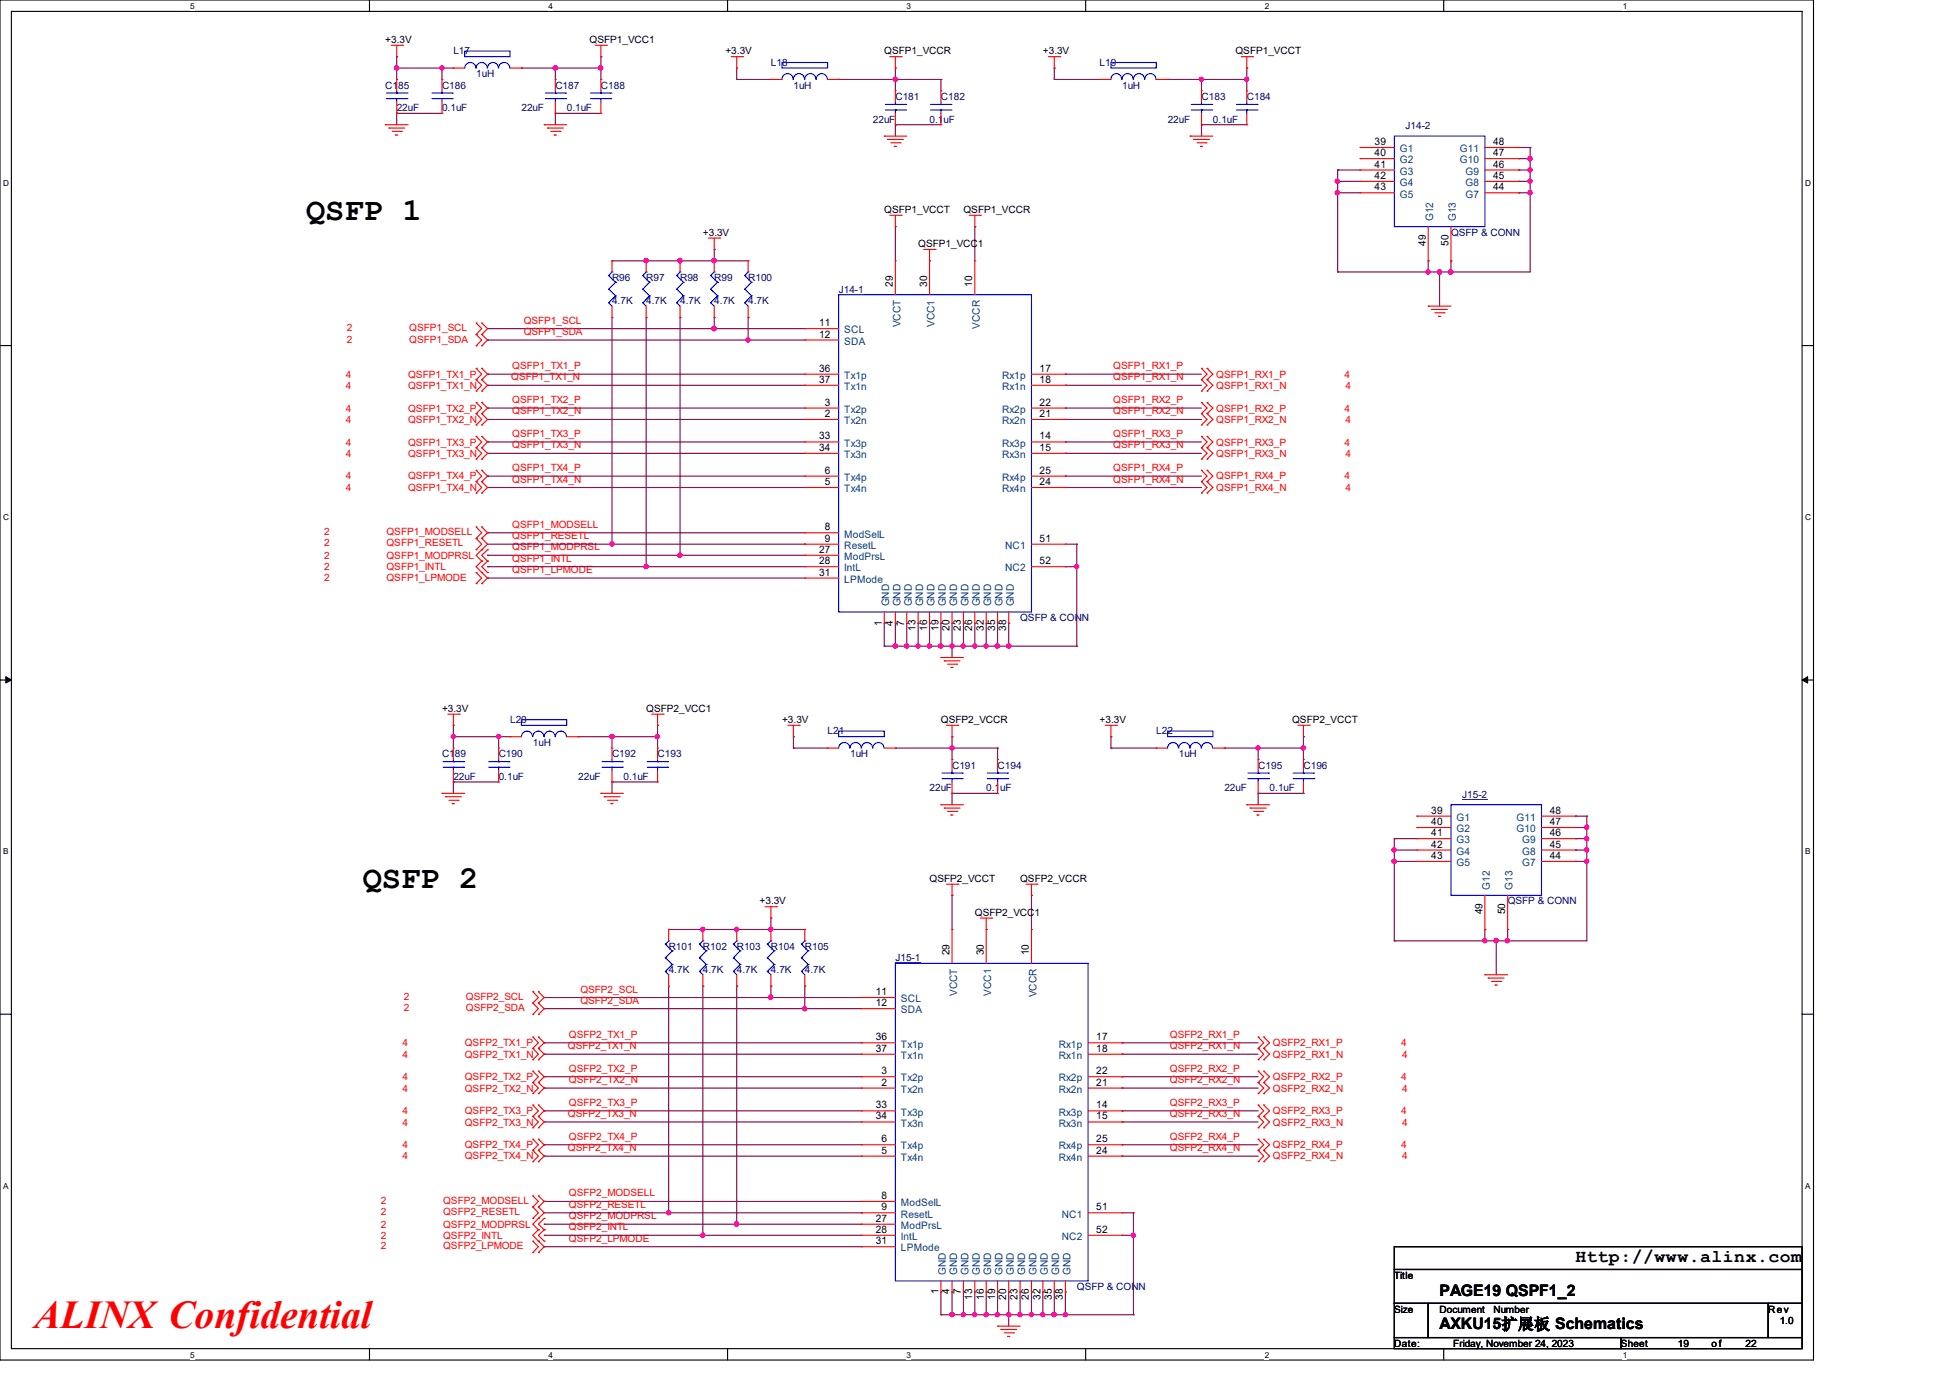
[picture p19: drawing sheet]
<svg xmlns="http://www.w3.org/2000/svg" width="297mm" height="210mm" viewBox="0 0 297 210" stroke-linecap="round" stroke-linejoin="round" font-family="sans-serif">
<defs><g id="words">
<text font-size="6" fill="#f00" x="5.2" y="202.3">ALINX Confidential</text>
<g font-size="4.9">
<text x="46.6" y="33.5">QSFP 1</text>
<text x="55.3" y="135.4">QSFP 2</text>
</g>
<text font-size="2.8" x="240.1" y="192.3">Http://www.alinx.com</text>
<g font-size="2.4">
<text x="219.4" y="197.4">PAGE19 QSPF1_2</text>
<text x="219.4" y="202.6">AXKU15扩展板 Schematics</text>
</g>
<g font-size="1.6">
<text x="209.5" y="22.1">39</text>
<text x="209.5" y="23.8">40</text>
<text x="227.5" y="23.8">47</text>
<text x="227.5" y="22.1">48</text>
<text x="209.5" y="27.3">42</text>
<text x="209.5" y="25.5">41</text>
<text x="209.5" y="29">43</text>
<text x="227.5" y="27.3">45</text>
<text x="227.5" y="25.5">46</text>
<text x="227.5" y="29">44</text>
<text x="217.3" y="37.5" transform="rotate(-90 217.3 37.5)">49</text>
<text x="220.7" y="37.5" transform="rotate(-90 220.7 37.5)">50</text>
<text x="136.1" y="43.7" transform="rotate(-90 136.1 43.7)">29</text>
<text x="141.3" y="43.7" transform="rotate(-90 141.3 43.7)">30</text>
<text x="148.2" y="43.7" transform="rotate(-90 148.2 43.7)">10</text>
<text x="124.8" y="51.4">12</text>
<text x="124.8" y="49.7">11</text>
<text x="124.8" y="56.6">36</text>
<text x="124.8" y="58.3">37</text>
<text x="158.4" y="56.6">17</text>
<text x="158.4" y="58.3">18</text>
<text x="125.7" y="61.8">3</text>
<text x="125.7" y="63.5">2</text>
<text x="158.4" y="61.8">22</text>
<text x="158.4" y="63.5">21</text>
<text x="124.8" y="67">33</text>
<text x="124.8" y="68.7">34</text>
<text x="158.4" y="67">14</text>
<text x="158.4" y="68.7">15</text>
<text x="125.7" y="72.2">6</text>
<text x="125.7" y="73.9">5</text>
<text x="158.4" y="73.9">24</text>
<text x="158.4" y="72.2">25</text>
<text x="125.7" y="80.8">8</text>
<text x="125.7" y="82.6">9</text>
<text x="158.4" y="82.6">51</text>
<text x="124.8" y="84.2">27</text>
<text x="124.8" y="86">28</text>
<text x="124.8" y="87.7">31</text>
<text x="158.4" y="86">52</text>
<text x="134.4" y="95.3" transform="rotate(-90 134.4 95.3)">1</text>
<text x="136.1" y="95.3" transform="rotate(-90 136.1 95.3)">4</text>
<text x="137.8" y="95.3" transform="rotate(-90 137.8 95.3)">7</text>
<text x="139.5" y="96.2" transform="rotate(-90 139.5 96.2)">13</text>
<text x="141.3" y="96.2" transform="rotate(-90 141.3 96.2)">16</text>
<text x="143" y="96.2" transform="rotate(-90 143 96.2)">19</text>
<text x="144.7" y="96.2" transform="rotate(-90 144.7 96.2)">20</text>
<text x="146.4" y="96.2" transform="rotate(-90 146.4 96.2)">23</text>
<text x="148.2" y="96.2" transform="rotate(-90 148.2 96.2)">26</text>
<text x="149.9" y="96.2" transform="rotate(-90 149.9 96.2)">32</text>
<text x="151.6" y="96.2" transform="rotate(-90 151.6 96.2)">35</text>
<text x="153.3" y="96.2" transform="rotate(-90 153.3 96.2)">38</text>
<text x="218.1" y="124">39</text>
<text x="218.1" y="125.7">40</text>
<text x="236.1" y="125.7">47</text>
<text x="236.1" y="124">48</text>
<text x="218.1" y="129.2">42</text>
<text x="218.1" y="127.4">41</text>
<text x="218.1" y="130.9">43</text>
<text x="236.1" y="129.2">45</text>
<text x="236.1" y="127.4">46</text>
<text x="236.1" y="130.9">44</text>
<text x="225.9" y="139.4" transform="rotate(-90 225.9 139.4)">49</text>
<text x="229.4" y="139.4" transform="rotate(-90 229.4 139.4)">50</text>
<text x="144.7" y="145.6" transform="rotate(-90 144.7 145.6)">29</text>
<text x="149.9" y="145.6" transform="rotate(-90 149.9 145.6)">30</text>
<text x="156.8" y="145.6" transform="rotate(-90 156.8 145.6)">10</text>
<text x="133.4" y="153.3">12</text>
<text x="133.4" y="151.6">11</text>
<text x="133.4" y="158.5">36</text>
<text x="133.4" y="160.3">37</text>
<text x="167.1" y="158.5">17</text>
<text x="167.1" y="160.3">18</text>
<text x="134.3" y="163.7">3</text>
<text x="134.3" y="165.4">2</text>
<text x="167.1" y="163.7">22</text>
<text x="167.1" y="165.4">21</text>
<text x="133.4" y="168.9">33</text>
<text x="133.4" y="170.6">34</text>
<text x="167.1" y="168.9">14</text>
<text x="167.1" y="170.6">15</text>
<text x="134.3" y="174.1">6</text>
<text x="134.3" y="175.8">5</text>
<text x="167.1" y="175.8">24</text>
<text x="167.1" y="174.1">25</text>
<text x="134.3" y="182.7">8</text>
<text x="134.3" y="184.4">9</text>
<text x="167.1" y="184.4">51</text>
<text x="133.4" y="186.2">27</text>
<text x="133.4" y="187.9">28</text>
<text x="133.4" y="189.6">31</text>
<text x="167.1" y="187.9">52</text>
<text x="143" y="197.3" transform="rotate(-90 143 197.3)">1</text>
<text x="144.7" y="197.3" transform="rotate(-90 144.7 197.3)">4</text>
<text x="146.4" y="197.3" transform="rotate(-90 146.4 197.3)">7</text>
<text x="148.2" y="198.1" transform="rotate(-90 148.2 198.1)">13</text>
<text x="149.9" y="198.1" transform="rotate(-90 149.9 198.1)">16</text>
<text x="151.6" y="198.1" transform="rotate(-90 151.6 198.1)">19</text>
<text x="153.3" y="198.1" transform="rotate(-90 153.3 198.1)">20</text>
<text x="155.1" y="198.1" transform="rotate(-90 155.1 198.1)">23</text>
<text x="156.8" y="198.1" transform="rotate(-90 156.8 198.1)">26</text>
<text x="158.5" y="198.1" transform="rotate(-90 158.5 198.1)">32</text>
<text x="160.3" y="198.1" transform="rotate(-90 160.3 198.1)">35</text>
<text x="162" y="198.1" transform="rotate(-90 162 198.1)">38</text>
</g>
<g font-size="1.6" fill="#004080">
<text x="213.3" y="23.2">G1</text>
<text x="222.4" y="23.2">G11</text>
<text x="213.3" y="28.4">G4</text>
<text x="213.3" y="24.9">G2</text>
<text x="213.3" y="26.6">G3</text>
<text x="222.4" y="24.9">G10</text>
<text x="223.3" y="28.4">G8</text>
<text x="223.3" y="26.6">G9</text>
<text x="213.3" y="30.1">G5</text>
<text x="218.4" y="33.7" transform="rotate(-90 218.4 33.7)">G12</text>
<text x="221.9" y="33.7" transform="rotate(-90 221.9 33.7)">G13</text>
<text x="223.3" y="30.1">G7</text>
<text x="128.7" y="52.5">SDA</text>
<text x="128.7" y="50.8">SCL</text>
<text x="137.2" y="49.9" transform="rotate(-90 137.2 49.9)">VCCT</text>
<text x="142.4" y="49.8" transform="rotate(-90 142.4 49.8)">VCC1</text>
<text x="149.3" y="50.1" transform="rotate(-90 149.3 50.1)">VCCR</text>
<text x="128.7" y="57.7">Tx1p</text>
<text x="128.7" y="59.4">Tx1n</text>
<text x="152.7" y="57.7">Rx1p</text>
<text x="152.7" y="59.4">Rx1n</text>
<text x="128.7" y="62.9">Tx2p</text>
<text x="128.7" y="64.6">Tx2n</text>
<text x="152.7" y="62.9">Rx2p</text>
<text x="152.7" y="64.6">Rx2n</text>
<text x="128.7" y="68.1">Tx3p</text>
<text x="128.7" y="69.8">Tx3n</text>
<text x="152.7" y="68.1">Rx3p</text>
<text x="152.7" y="69.8">Rx3n</text>
<text x="128.7" y="73.3">Tx4p</text>
<text x="128.7" y="75">Tx4n</text>
<text x="152.7" y="75">Rx4n</text>
<text x="152.7" y="73.3">Rx4p</text>
<text x="128.7" y="81.9">ModSelL</text>
<text x="128.7" y="83.7">ResetL</text>
<text x="153.2" y="83.7">NC1</text>
<text x="128.7" y="85.3">ModPrsL</text>
<text x="128.7" y="87.1">IntL</text>
<text x="128.7" y="88.8">LPMode</text>
<text x="153.2" y="87.1">NC2</text>
<text x="135.5" y="92.4" transform="rotate(-90 135.5 92.4)">GND</text>
<text x="137.2" y="92.4" transform="rotate(-90 137.2 92.4)">GND</text>
<text x="138.9" y="92.4" transform="rotate(-90 138.9 92.4)">GND</text>
<text x="140.7" y="92.4" transform="rotate(-90 140.7 92.4)">GND</text>
<text x="142.4" y="92.4" transform="rotate(-90 142.4 92.4)">GND</text>
<text x="144.1" y="92.4" transform="rotate(-90 144.1 92.4)">GND</text>
<text x="145.8" y="92.4" transform="rotate(-90 145.8 92.4)">GND</text>
<text x="147.6" y="92.4" transform="rotate(-90 147.6 92.4)">GND</text>
<text x="149.3" y="92.4" transform="rotate(-90 149.3 92.4)">GND</text>
<text x="151" y="92.4" transform="rotate(-90 151 92.4)">GND</text>
<text x="152.8" y="92.4" transform="rotate(-90 152.8 92.4)">GND</text>
<text x="154.5" y="92.4" transform="rotate(-90 154.5 92.4)">GND</text>
<text x="222" y="125.1">G1</text>
<text x="231.1" y="125.1">G11</text>
<text x="222" y="130.3">G4</text>
<text x="222" y="126.8">G2</text>
<text x="222" y="128.5">G3</text>
<text x="222" y="132">G5</text>
<text x="231.1" y="126.8">G10</text>
<text x="232" y="130.3">G8</text>
<text x="232" y="128.5">G9</text>
<text x="232" y="132">G7</text>
<text x="227" y="135.6" transform="rotate(-90 227 135.6)">G12</text>
<text x="230.5" y="135.6" transform="rotate(-90 230.5 135.6)">G13</text>
<text x="137.3" y="154.4">SDA</text>
<text x="137.3" y="152.7">SCL</text>
<text x="145.8" y="151.8" transform="rotate(-90 145.8 151.8)">VCCT</text>
<text x="151" y="151.7" transform="rotate(-90 151 151.7)">VCC1</text>
<text x="157.9" y="152" transform="rotate(-90 157.9 152)">VCCR</text>
<text x="137.3" y="159.6">Tx1p</text>
<text x="137.3" y="161.4">Tx1n</text>
<text x="161.3" y="159.6">Rx1p</text>
<text x="161.3" y="161.4">Rx1n</text>
<text x="137.3" y="164.8">Tx2p</text>
<text x="137.3" y="166.5">Tx2n</text>
<text x="161.3" y="164.8">Rx2p</text>
<text x="161.3" y="166.5">Rx2n</text>
<text x="137.3" y="170">Tx3p</text>
<text x="137.3" y="171.7">Tx3n</text>
<text x="161.3" y="170">Rx3p</text>
<text x="161.3" y="171.7">Rx3n</text>
<text x="137.3" y="175.2">Tx4p</text>
<text x="137.3" y="176.9">Tx4n</text>
<text x="161.3" y="176.9">Rx4n</text>
<text x="161.3" y="175.2">Rx4p</text>
<text x="137.3" y="183.8">ModSelL</text>
<text x="137.3" y="185.5">ResetL</text>
<text x="161.8" y="185.5">NC1</text>
<text x="137.3" y="187.3">ModPrsL</text>
<text x="137.3" y="189">IntL</text>
<text x="137.3" y="190.7">LPMode</text>
<text x="161.8" y="189">NC2</text>
<text x="144.1" y="194.4" transform="rotate(-90 144.1 194.4)">GND</text>
<text x="145.8" y="194.4" transform="rotate(-90 145.8 194.4)">GND</text>
<text x="147.6" y="194.4" transform="rotate(-90 147.6 194.4)">GND</text>
<text x="149.3" y="194.4" transform="rotate(-90 149.3 194.4)">GND</text>
<text x="151" y="194.4" transform="rotate(-90 151 194.4)">GND</text>
<text x="152.8" y="194.4" transform="rotate(-90 152.8 194.4)">GND</text>
<text x="154.5" y="194.4" transform="rotate(-90 154.5 194.4)">GND</text>
<text x="156.2" y="194.4" transform="rotate(-90 156.2 194.4)">GND</text>
<text x="157.9" y="194.4" transform="rotate(-90 157.9 194.4)">GND</text>
<text x="159.7" y="194.4" transform="rotate(-90 159.7 194.4)">GND</text>
<text x="161.4" y="194.4" transform="rotate(-90 161.4 194.4)">GND</text>
<text x="163.1" y="194.4" transform="rotate(-90 163.1 194.4)">GND</text>
</g>
<g font-size="1.5">
<text x="58.7" y="6.6">+3.3V</text>
<text x="89.8" y="6.6">QSFP1_VCC1</text>
<text x="110.5" y="8.3">+3.3V</text>
<text x="134.8" y="8.3">QSFP1_VCCR</text>
<text x="158.9" y="8.3">+3.3V</text>
<text x="188.3" y="8.3">QSFP1_VCCT</text>
<text x="107.1" y="35.9">+3.3V</text>
<text x="134.8" y="32.5">QSFP1_VCCT</text>
<text x="146.8" y="32.5">QSFP1_VCCR</text>
<text x="139.9" y="37.7">QSFP1_VCC1</text>
<text x="67.4" y="108.5">+3.3V</text>
<text x="98.5" y="108.5">QSFP2_VCC1</text>
<text x="119.2" y="110.2">+3.3V</text>
<text x="143.4" y="110.2">QSFP2_VCCR</text>
<text x="167.6" y="110.2">+3.3V</text>
<text x="196.9" y="110.2">QSFP2_VCCT</text>
<text x="115.7" y="137.8">+3.3V</text>
<text x="141.7" y="134.4">QSFP2_VCCT</text>
<text x="155.5" y="134.4">QSFP2_VCCR</text>
<text x="148.6" y="139.6">QSFP2_VCC1</text>
<text x="212.5" y="194.9">Title</text>
<text x="212.5" y="200">Size</text>
<text x="219.4" y="200">Document</text>
<text x="227.6" y="200">Number</text>
<text x="269.4" y="200">Rev</text>
<text x="271.2" y="201.8">1.0</text>
<text x="212.5" y="205.2">Date:</text>
<text x="221.5" y="205.2">Friday, November 24, 2023</text>
<text x="247" y="205.2">Sheet</text>
<text x="255.7" y="205.2">19</text>
<text x="260.8" y="205.2">of</text>
<text x="266" y="205.2">22</text>
</g>
<g font-size="1.5" fill="#000080">
<text x="69.1" y="8.3">L17</text>
<text x="72.6" y="11.8">1uH</text>
<text x="117.5" y="10">L18</text>
<text x="167.6" y="10">L19</text>
<text x="58.7" y="13.5">C185</text>
<text x="60.5" y="16.9">22uF</text>
<text x="67.4" y="13.5">C186</text>
<text x="67.4" y="16.9">0.1uF</text>
<text x="79.5" y="16.9">22uF</text>
<text x="84.6" y="13.5">C187</text>
<text x="86.4" y="16.9">0.1uF</text>
<text x="91.6" y="13.5">C188</text>
<text x="120.9" y="13.5">1uH</text>
<text x="136.4" y="15.2">C181</text>
<text x="143.4" y="15.2">C182</text>
<text x="171" y="13.5">1uH</text>
<text x="183.1" y="15.2">C183</text>
<text x="190" y="15.2">C184</text>
<text x="133" y="18.7">22uF</text>
<text x="141.7" y="18.7">0.1uF</text>
<text x="177.9" y="18.7">22uF</text>
<text x="184.8" y="18.7">0.1uF</text>
<text x="214.2" y="19.7">J14-2</text>
<text x="221.1" y="35.9">QSFP &amp; CONN</text>
<text x="93.3" y="42.8">R96</text>
<text x="93.3" y="46.3">4.7K</text>
<text x="98.5" y="42.8">R97</text>
<text x="98.5" y="46.3">4.7K</text>
<text x="103.6" y="42.8">R98</text>
<text x="103.6" y="46.3">4.7K</text>
<text x="108.8" y="42.8">R99</text>
<text x="108.8" y="46.3">4.7K</text>
<text x="114" y="42.8">R100</text>
<text x="114" y="46.3">4.7K</text>
<text x="127.8" y="44.6">J14-1</text>
<text x="155.5" y="94.7">QSFP &amp; CONN</text>
<text x="77.7" y="110.2">L20</text>
<text x="81.2" y="113.7">1uH</text>
<text x="126.1" y="111.9">L21</text>
<text x="176.2" y="111.9">L22</text>
<text x="67.4" y="115.4">C189</text>
<text x="69.1" y="118.9">22uF</text>
<text x="76" y="115.4">C190</text>
<text x="76" y="118.9">0.1uF</text>
<text x="88.1" y="118.9">22uF</text>
<text x="93.3" y="115.4">C192</text>
<text x="95" y="118.9">0.1uF</text>
<text x="100.2" y="115.4">C193</text>
<text x="129.5" y="115.4">1uH</text>
<text x="145.1" y="117.1">C191</text>
<text x="152" y="117.1">C194</text>
<text x="179.6" y="115.4">1uH</text>
<text x="191.7" y="117.1">C195</text>
<text x="198.6" y="117.1">C196</text>
<text x="141.7" y="120.6">22uF</text>
<text x="150.3" y="120.6">0.1uF</text>
<text x="186.6" y="120.6">22uF</text>
<text x="193.5" y="120.6">0.1uF</text>
<text x="222.8" y="121.6">J15-2</text>
<text x="229.8" y="137.8">QSFP &amp; CONN</text>
<text x="101.9" y="144.8">R101</text>
<text x="101.9" y="148.2">4.7K</text>
<text x="107.1" y="144.8">R102</text>
<text x="107.1" y="148.2">4.7K</text>
<text x="112.3" y="144.8">R103</text>
<text x="112.3" y="148.2">4.7K</text>
<text x="117.5" y="144.8">R104</text>
<text x="117.5" y="148.2">4.7K</text>
<text x="122.6" y="144.8">R105</text>
<text x="122.6" y="148.2">4.7K</text>
<text x="136.4" y="146.5">J15-1</text>
<text x="164.1" y="196.6">QSFP &amp; CONN</text>
</g>
<g font-size="1.5" fill="#f00">
<text x="52.9" y="50.5">2</text>
<text x="52.9" y="52.2">2</text>
<text x="62.4" y="50.5">QSFP1_SCL</text>
<text x="62.4" y="52.2">QSFP1_SDA</text>
<text x="79.8" y="49.3">QSFP1_SCL</text>
<text x="79.8" y="51.1">QSFP1_SDA</text>
<text x="52.7" y="57.5">4</text>
<text x="52.7" y="59.3">4</text>
<text x="62.2" y="57.5">QSFP1_TX1_P</text>
<text x="62.2" y="59.3">QSFP1_TX1_N</text>
<text x="77.9" y="58">QSFP1_TX1_N</text>
<text x="78.1" y="56.3">QSFP1_TX1_P</text>
<text x="169.6" y="56.3">QSFP1_RX1_P</text>
<text x="169.6" y="58">QSFP1_RX1_N</text>
<text x="185.3" y="57.5">QSFP1_RX1_P</text>
<text x="185.3" y="59.3">QSFP1_RX1_N</text>
<text x="204.9" y="57.5">4</text>
<text x="205" y="59.3">4</text>
<text x="52.7" y="62.7">4</text>
<text x="52.7" y="64.4">4</text>
<text x="62.2" y="62.7">QSFP1_TX2_P</text>
<text x="62.2" y="64.4">QSFP1_TX2_N</text>
<text x="78.1" y="61.4">QSFP1_TX2_P</text>
<text x="78.1" y="63.2">QSFP1_TX2_N</text>
<text x="169.6" y="61.4">QSFP1_RX2_P</text>
<text x="169.6" y="63.2">QSFP1_RX2_N</text>
<text x="185.3" y="62.7">QSFP1_RX2_P</text>
<text x="185.3" y="64.4">QSFP1_RX2_N</text>
<text x="204.9" y="62.7">4</text>
<text x="205" y="64.4">4</text>
<text x="52.7" y="67.9">4</text>
<text x="52.7" y="69.6">4</text>
<text x="62.2" y="67.9">QSFP1_TX3_P</text>
<text x="62.2" y="69.6">QSFP1_TX3_N</text>
<text x="78.1" y="66.6">QSFP1_TX3_P</text>
<text x="78.1" y="68.3">QSFP1_TX3_N</text>
<text x="78.1" y="71.8">QSFP1_TX4_P</text>
<text x="169.6" y="66.6">QSFP1_RX3_P</text>
<text x="169.6" y="68.3">QSFP1_RX3_N</text>
<text x="169.6" y="71.8">QSFP1_RX4_P</text>
<text x="185.3" y="67.9">QSFP1_RX3_P</text>
<text x="185.3" y="69.6">QSFP1_RX3_N</text>
<text x="204.9" y="67.9">4</text>
<text x="205" y="69.6">4</text>
<text x="52.7" y="73.1">4</text>
<text x="52.7" y="74.8">4</text>
<text x="62.2" y="73.1">QSFP1_TX4_P</text>
<text x="62.2" y="74.8">QSFP1_TX4_N</text>
<text x="78.1" y="73.5">QSFP1_TX4_N</text>
<text x="169.6" y="73.5">QSFP1_RX4_N</text>
<text x="185.3" y="73.1">QSFP1_RX4_P</text>
<text x="185.3" y="74.8">QSFP1_RX4_N</text>
<text x="204.9" y="73.1">4</text>
<text x="205" y="74.8">4</text>
<text x="49.4" y="81.5">2</text>
<text x="49.4" y="83.3">2</text>
<text x="58.9" y="81.5">QSFP1_MODSELL</text>
<text x="58.9" y="83.3">QSFP1_RESETL</text>
<text x="78.1" y="80.4">QSFP1_MODSELL</text>
<text x="78.1" y="83.9">QSFP1_MODPRSL</text>
<text x="78.1" y="82.2">QSFP1_RESETL</text>
<text x="49.4" y="86.9">2</text>
<text x="49.4" y="88.5">2</text>
<text x="49.4" y="85.2">2</text>
<text x="58.9" y="86.9">QSFP1_INTL</text>
<text x="58.9" y="88.5">QSFP1_LPMODE</text>
<text x="58.9" y="85.2">QSFP1_MODPRSL</text>
<text x="78.1" y="87.3">QSFP1_LPMODE</text>
<text x="78.1" y="85.6">QSFP1_INTL</text>
<text x="61.5" y="152.4">2</text>
<text x="61.5" y="154.1">2</text>
<text x="71" y="152.4">QSFP2_SCL</text>
<text x="71" y="154.1">QSFP2_SDA</text>
<text x="88.4" y="151.3">QSFP2_SCL</text>
<text x="88.4" y="153">QSFP2_SDA</text>
<text x="61.3" y="159.4">4</text>
<text x="61.3" y="161.2">4</text>
<text x="70.8" y="159.4">QSFP2_TX1_P</text>
<text x="70.8" y="161.2">QSFP2_TX1_N</text>
<text x="86.5" y="159.9">QSFP2_TX1_N</text>
<text x="86.7" y="158.2">QSFP2_TX1_P</text>
<text x="178.3" y="158.2">QSFP2_RX1_P</text>
<text x="178.3" y="159.9">QSFP2_RX1_N</text>
<text x="194" y="159.4">QSFP2_RX1_P</text>
<text x="194" y="161.2">QSFP2_RX1_N</text>
<text x="213.5" y="159.4">4</text>
<text x="213.7" y="161.2">4</text>
<text x="61.3" y="164.6">4</text>
<text x="61.3" y="166.4">4</text>
<text x="70.8" y="164.6">QSFP2_TX2_P</text>
<text x="70.8" y="166.4">QSFP2_TX2_N</text>
<text x="86.7" y="163.3">QSFP2_TX2_P</text>
<text x="86.7" y="165.1">QSFP2_TX2_N</text>
<text x="178.3" y="163.3">QSFP2_RX2_P</text>
<text x="178.3" y="165.1">QSFP2_RX2_N</text>
<text x="194" y="164.6">QSFP2_RX2_P</text>
<text x="194" y="166.4">QSFP2_RX2_N</text>
<text x="213.5" y="164.6">4</text>
<text x="213.7" y="166.4">4</text>
<text x="61.3" y="169.8">4</text>
<text x="61.3" y="171.5">4</text>
<text x="70.8" y="169.8">QSFP2_TX3_P</text>
<text x="70.8" y="171.5">QSFP2_TX3_N</text>
<text x="86.5" y="170.2">QSFP2_TX3_N</text>
<text x="86.7" y="168.5">QSFP2_TX3_P</text>
<text x="86.7" y="173.7">QSFP2_TX4_P</text>
<text x="178.3" y="168.5">QSFP2_RX3_P</text>
<text x="178.3" y="170.2">QSFP2_RX3_N</text>
<text x="178.3" y="173.7">QSFP2_RX4_P</text>
<text x="194" y="169.8">QSFP2_RX3_P</text>
<text x="194" y="171.5">QSFP2_RX3_N</text>
<text x="213.5" y="169.8">4</text>
<text x="213.7" y="171.5">4</text>
<text x="61.3" y="175">4</text>
<text x="61.3" y="176.7">4</text>
<text x="70.8" y="175">QSFP2_TX4_P</text>
<text x="70.8" y="176.7">QSFP2_TX4_N</text>
<text x="86.5" y="175.4">QSFP2_TX4_N</text>
<text x="178.3" y="175.4">QSFP2_RX4_N</text>
<text x="194" y="175">QSFP2_RX4_P</text>
<text x="194" y="176.7">QSFP2_RX4_N</text>
<text x="213.5" y="175">4</text>
<text x="213.7" y="176.7">4</text>
<text x="58" y="183.5">2</text>
<text x="58" y="185.2">2</text>
<text x="67.5" y="183.5">QSFP2_MODSELL</text>
<text x="67.5" y="185.2">QSFP2_RESETL</text>
<text x="86.7" y="182.3">QSFP2_MODSELL</text>
<text x="86.7" y="185.8">QSFP2_MODPRSL</text>
<text x="86.7" y="184.1">QSFP2_RESETL</text>
<text x="58" y="188.8">2</text>
<text x="58" y="190.4">2</text>
<text x="58" y="187.1">2</text>
<text x="67.5" y="188.8">QSFP2_INTL</text>
<text x="67.5" y="190.4">QSFP2_LPMODE</text>
<text x="67.5" y="187.1">QSFP2_MODPRSL</text>
<text x="86.7" y="189.2">QSFP2_LPMODE</text>
<text x="86.7" y="187.5">QSFP2_INTL</text>
</g>
<g font-size="1.3">
<text x="29" y="1.3">5</text>
<text x="83.6" y="1.3">4</text>
<text x="138.1" y="1.3">3</text>
<text x="192.7" y="1.3">2</text>
<text x="247.3" y="1.3">1</text>
<text x=".5" y="28.3">D</text>
<text x="275.1" y="28.3">D</text>
<text x=".5" y="79.2">C</text>
<text x="275.1" y="79.2">C</text>
<text x=".5" y="130.2">B</text>
<text x="275.1" y="130.2">B</text>
<text x=".5" y="181.1">A</text>
<text x="275.1" y="181.1">A</text>
<text x="29" y="206.9">5</text>
<text x="83.6" y="206.9">4</text>
<text x="138.1" y="206.9">3</text>
<text x="192.7" y="206.9">2</text>
<text x="247.3" y="206.9">1</text>
</g>
</g></defs>
<path d="M0 0h276.4v207.3h-276.4zM1.7 1.7h272.9v203.8h-272.9z" fill="none" stroke="#000" stroke-width=".17"/>
<g fill="#fff">
<path d="M29 .2h.7v1.4h-.7z"/>
<path d="M29 205.7h.7v1.4h-.7z"/>
</g>
<path d="M56.3 0v1.7M56.3 205.5v1.8" fill="none" stroke="#000" stroke-width=".17"/>
<g fill="#fff">
<path d="M83.6 .2h.6v1.4h-.6z"/>
<path d="M83.6 205.7h.6v1.4h-.6z"/>
</g>
<path d="M110.9 0v1.7M110.9 205.5v1.8" fill="none" stroke="#000" stroke-width=".17"/>
<g fill="#fff">
<path d="M138.1 .2h.7v1.4h-.7z"/>
<path d="M138.1 205.7h.7v1.4h-.7z"/>
</g>
<path d="M165.4 0v1.7M165.4 205.5v1.8" fill="none" stroke="#000" stroke-width=".17"/>
<g fill="#fff">
<path d="M192.7 .2h.7v1.4h-.7z"/>
<path d="M192.7 205.7h.7v1.4h-.7z"/>
</g>
<path d="M220 0v1.7M220 205.5v1.8" fill="none" stroke="#000" stroke-width=".17"/>
<g fill="#fff">
<path d="M247.3 .2h.6v1.4h-.6z"/>
<path d="M247.3 205.7h.6v1.4h-.6z"/>
<path d="M.5 27.2h.9v1.4h-.9z"/>
<path d="M275.1 27.2h.9v1.4h-.9z"/>
<path d="M.5 78.1h.9v1.4h-.9z"/>
<path d="M275.1 78.1h.9v1.4h-.9z"/>
</g>
<path d="M0 52.7h1.7M274.6 52.7h1.8" fill="none" stroke="#000" stroke-width=".17"/>
<g fill="#fff">
<path d="M.5 129.1h.8v1.4h-.8z"/>
<path d="M275.1 129.1h.8v1.4h-.8z"/>
</g>
<path d="M0 103.6h1.7M274.6 103.6h1.8" fill="none" stroke="#000" stroke-width=".17"/>
<path d="M.9 103.1l.8 .5-.8 .5zM274.6 103.6l.9-.5v1z" fill="#000" stroke="#000" stroke-width=".15"/>
<g fill="#fff">
<path d="M.5 180h.8v1.4h-.8z"/>
<path d="M275.1 180h.8v1.4h-.8z"/>
</g>
<path d="M0 154.6h1.7M274.6 154.6h1.8M212.5 190h62.1v3.5h-62.1zM212.5 193.5h62.1v5.1h-62.1zM212.5 198.6h5.1v5.2h-5.1zM217.6 198.6h51.9v5.2h-51.9zM269.5 198.6h5.1v5.2h-5.1zM212.5 203.8h34.5v1.7h-34.5zM247 203.8h27.6v1.7h-27.6z" fill="none" stroke="#000" stroke-width=".17"/>
<g fill="none" stroke="#800040" stroke-width=".17">
<path d="M60.5 10.4h.1M60.5 17.3h.1M60.5 8.6h.1M60.5 10.4h8.6M60.5 17.3h6.9M60.5 8.6v3.5M60.5 17.3v1.7M67.4 10.4h.1M67.4 10.4v1.7M79.5 10.4h.1M79.5 10.4h12.1M84.6 10.4h.1"/>
<path d="M84.6 17.3h.1M84.6 10.4v1.7M84.6 17.3v1.7M84.6 17.3h7M91.6 10.4h.1M91.6 8.6h.1M91.6 8.6v3.5M112.3 12.1h.1M112.3 10.4h.1M112.3 12.1h5.2M112.3 10.4v1.7M127.8 12.1h.1"/>
<path d="M127.8 12.1h15.6M136.4 12.1h.1M136.4 19h.1M136.4 10.4h.1M136.4 10.4v3.4M136.4 19v1.7M136.4 19h7M143.4 12.1h.1M143.4 12.1v1.7M160.7 12.1h.1M160.7 10.4h.1M160.7 12.1h6.9"/>
<path d="M160.7 10.4v1.7M177.9 12.1h.1M177.9 12.1h12.1M183.1 12.1h.1M183.1 19h.1M183.1 19h6.9M183.1 12.1v1.7M183.1 19v1.7M190 12.1h.1M190 10.4h.1M190 10.4v3.4M93.3 39.8h.1"/>
<path d="M93.3 39.8h20.7M98.5 39.8h.1M103.6 39.8h.1M108.8 38h.1M108.8 39.8h.1M108.8 38v1.8M136.4 34.5h.1M136.4 34.5v5.3M148.5 34.5h.1M148.5 34.5v5.3M203.8 25.9h.1M203.8 27.6h.1"/>
<path d="M203.8 29.4h.1M203.8 25.9h3.5M203.8 27.6h3.5M203.8 29.4h3.5M203.8 25.9v15.5M217.6 39.8h.1M217.6 39.8v1.6M221.1 39.8h.1M221.1 39.8v1.6M231.4 25.9h.1M231.4 27.6h.1M231.4 29.4h.1"/>
<path d="M231.4 24.2h.1M231.4 22.5h.1M231.4 25.9h1.8M231.4 27.6h1.8M231.4 29.4h1.8M231.4 24.2h1.8M231.4 22.5h1.8M233.2 27.6h.1M233.2 29.4h.1M233.2 22.5h.1M233.2 24.2h.1M233.2 25.9h.1"/>
<path d="M233.2 22.5v18.9h-29.4M74.3 50.1h.1M74.3 51.8h.1M74.3 57h.1M74.3 58.7h.1M74.3 50.1h48.3M74.3 51.8h48.3M74.3 57h48.3M74.3 58.7h48.3M93.3 48.4v34.5M98.5 48.4h.1M98.5 48.4v38"/>
<path d="M103.6 48.4h.1M103.6 48.4v36.2M108.8 48.4h.1M108.8 50.1h.1M108.8 48.4v1.7M114 48.4h.1M114 51.8h.1M114 48.4v3.4M162.3 57h.1M162.3 58.7h.1M162.3 57h20.8M162.3 58.7h20.8"/>
<path d="M203.8 41.4h.1M217.6 41.4h.1M219.4 41.4h.1M219.4 41.4v5.3M221.1 41.4h.1M74.3 62.2h.1M74.3 63.9h.1M74.3 67.4h.1M74.3 69.1h.1M74.3 72.6h.1M74.3 74.3h.1M74.3 62.2h48.3"/>
<path d="M74.3 63.9h48.3M74.3 67.4h48.3M74.3 69.1h48.3M74.3 72.6h48.3M74.3 74.3h48.3M162.3 62.2h.1M162.3 63.9h.1M162.3 67.4h.1M162.3 69.1h.1M162.3 72.6h.1M162.3 74.3h.1M162.3 62.2h20.8"/>
<path d="M162.3 63.9h20.8M162.3 67.4h20.8M162.3 69.1h20.8M162.3 72.6h20.8M162.3 74.3h20.8M74.3 81.2h.1M74.3 84.6h.1M74.3 88.1h.1M74.3 86.4h.1M74.3 81.2h48.3M74.3 84.6h48.3M74.3 82.9h48.3"/>
<path d="M74.3 86.4h48.3M74.3 88.1h48.3M93.3 82.9h.1M98.5 86.4h.1M103.6 84.6h.1M122.6 82.9h.1M134.7 95h.1M134.7 98.5h.1M134.7 98.5h29.4M134.7 95v3.5M136.4 98.5h.1M136.4 95h.1"/>
<path d="M136.4 95v3.5M138.2 98.5h.1M138.2 95h.1M138.2 95v3.5M139.9 98.5h.1M139.9 95h.1M139.9 95v3.5M141.6 98.5h.1M141.6 95h.1M141.6 95v3.5M143.4 98.5h.1M143.4 95h.1"/>
<path d="M143.4 95v3.5M145.1 98.5h.1M145.1 95h.1M145.1 95v5.2M146.8 95h.1M146.8 98.5h.1M146.8 95v3.5M148.5 95h.1M148.5 98.5h.1M148.5 95v3.5M150.3 98.5h.1M150.3 95h.1"/>
<path d="M150.3 95v3.5M152 98.5h.1M152 95h.1M152 95v3.5M153.7 95h.1M153.7 98.5h.1M153.7 95v3.5M162.3 86.4h.1M162.3 82.9h1.8M162.3 86.4h1.8M164.1 82.9h.1M164.1 86.4h.1"/>
<path d="M164.1 98.5h.1M164.1 82.9v15.6M69.1 112.3h.1M69.1 119.2h.1M69.1 110.5h.1M69.1 112.3h8.6M69.1 119.2h6.9M69.1 110.5v3.5M69.1 119.2v1.7M76 112.3h.1M76 112.3v1.7M88.1 112.3h.1"/>
<path d="M88.1 112.3h12.1M93.3 112.3h.1M93.3 119.2h.1M93.3 112.3v1.7M93.3 119.2v1.7M93.3 119.2h6.9M100.2 112.3h.1M100.2 110.5h.1M100.2 110.5v3.5M120.9 114h.1M120.9 112.3h.1M120.9 114h5.2"/>
<path d="M120.9 112.3v1.7M136.4 114h.1M136.4 114h15.6M145.1 114h.1M145.1 112.3h.1M145.1 112.3v3.4M152 114h.1M152 114v1.7M169.3 114h.1M169.3 112.3h.1M169.3 114h6.9M169.3 112.3v1.7"/>
<path d="M186.6 114h.1M186.6 114h12M191.7 114h.1M191.7 114v1.7M198.6 114h.1M198.6 112.3h.1M198.6 112.3v3.4M117.5 139.9h.1M117.5 139.9v1.7M145.1 120.9h.1M145.1 136.4h.1M145.1 120.9v1.7"/>
<path d="M145.1 136.4v5.2M145.1 120.9h6.9M157.2 136.4h.1M157.2 136.4v5.2M191.7 120.9h.1M191.7 120.9h6.9M191.7 120.9v1.7M212.5 127.8h.1M212.5 129.5h.1M212.5 131.3h.1M212.5 127.8h3.4M212.5 129.5h3.4"/>
<path d="M212.5 131.3h3.4M212.5 127.8v15.6M240.1 127.8h.1M240.1 129.5h.1M240.1 131.3h.1M240.1 126.1h.1M240.1 124.4h.1M240.1 127.8h1.7M240.1 129.5h1.7M240.1 131.3h1.7M240.1 126.1h1.7M240.1 124.4h1.7"/>
<path d="M241.8 129.5h.1M241.8 131.3h.1M241.8 124.4h.1M241.8 126.1h.1M241.8 127.8h.1M241.8 124.4v19h-29.3M82.9 152h.1M82.9 153.7h.1M82.9 158.9h.1M82.9 152h48.4M82.9 153.7h48.4M82.9 158.9h48.4"/>
<path d="M101.9 141.6h.1M101.9 141.6h20.7M101.9 150.3v34.5M107.1 141.6h.1M107.1 150.3h.1M107.1 150.3v38M112.3 150.3h.1M112.3 141.6h.1M112.3 150.3v36.3M117.5 150.3h.1M117.5 152h.1M117.5 141.6h.1"/>
<path d="M117.5 150.3v1.7M122.6 150.3h.1M122.6 153.7h.1M122.6 150.3v3.4M171 158.9h.1M171 158.9h20.7M212.5 143.4h.1M226.3 141.6h.1M226.3 143.4h.1M226.3 141.6v1.8M228 143.4h.1M228 143.4v5.1"/>
<path d="M229.7 143.4h.1M229.7 141.6h.1M229.7 141.6v1.8M82.9 160.7h.1M82.9 164.1h.1M82.9 165.8h.1M82.9 169.3h.1M82.9 171h.1M82.9 174.5h.1M82.9 176.2h.1M82.9 160.7h48.4M82.9 164.1h48.4"/>
<path d="M82.9 165.8h48.4M82.9 169.3h48.4M82.9 171h48.4M82.9 174.5h48.4M82.9 176.2h48.4M171 160.7h.1M171 164.1h.1M171 165.8h.1M171 169.3h.1M171 171h.1M171 174.5h.1M171 176.2h.1"/>
<path d="M171 160.7h20.7M171 164.1h20.7M171 165.8h20.7M171 169.3h20.7M171 171h20.7M171 174.5h20.7M171 176.2h20.7M82.9 183.1h.1M82.9 186.6h.1M82.9 190h.1M82.9 188.3h.1M82.9 183.1h48.4"/>
<path d="M82.9 186.6h48.4M82.9 184.8h48.4M82.9 188.3h48.4M82.9 190h48.4M101.9 184.8h.1M107.1 188.3h.1M112.3 186.6h.1M131.3 184.8h.1M143.4 196.9h.1M143.4 196.9v3.5M145.1 196.9h.1M145.1 196.9v3.5"/>
<path d="M146.8 196.9h.1M146.8 196.9v3.5M148.5 196.9h.1M148.5 196.9v3.5M150.3 196.9h.1M150.3 196.9v3.5M152 196.9h.1M152 196.9v3.5M153.7 196.9h.1M153.7 196.9v5.2M155.4 196.9h.1M155.4 196.9v3.5"/>
<path d="M157.2 196.9h.1M157.2 196.9v3.5M158.9 196.9h.1M158.9 196.9v3.5M160.7 196.9h.1M160.7 196.9v3.5M162.3 196.9h.1M162.3 196.9v3.5M171 188.3h.1M171 184.8h1.7M171 188.3h1.7M172.7 184.8h.1"/>
<path d="M172.7 188.3h.1M172.7 184.8v15.6M143.4 200.4h.1M143.4 200.4h29.3M145.1 200.4h.1M146.8 200.4h.1M148.5 200.4h.1M150.3 200.4h.1M152 200.4h.1M153.7 200.4h.1M155.4 200.4h.1M157.2 200.4h.1"/>
<path d="M158.9 200.4h.1M160.7 200.4h.1M162.3 200.4h.1M172.7 200.4h.1"/>
</g>
<g fill="#f0f" stroke="#f0f" stroke-width=".17">
<circle cx="153.7" cy="98.4" r=".33"/>
<circle cx="152" cy="98.4" r=".33"/>
<circle cx="233.2" cy="29.4" r=".32"/>
<circle cx="233.1" cy="24.2" r=".33"/>
<circle cx="233.2" cy="27.6" r=".32"/>
<circle cx="233.2" cy="25.9" r=".32"/>
<circle cx="136.5" cy="98.4" r=".33"/>
<circle cx="139.9" cy="98.4" r=".32"/>
<circle cx="138.2" cy="98.4" r=".32"/>
<circle cx="143.4" cy="98.4" r=".33"/>
<circle cx="141.6" cy="98.4" r=".32"/>
<circle cx="145.1" cy="98.4" r=".33"/>
<circle cx="219.3" cy="41.4" r=".33"/>
<circle cx="203.8" cy="29.4" r=".33"/>
<circle cx="203.8" cy="27.6" r=".33"/>
<circle cx="148.5" cy="98.4" r=".32"/>
<circle cx="146.8" cy="98.4" r=".32"/>
<circle cx="150.3" cy="98.4" r=".32"/>
<circle cx="108.8" cy="50.1" r=".34"/>
<circle cx="114" cy="51.8" r=".32"/>
<circle cx="136.5" cy="12.1" r=".33"/>
<circle cx="103.6" cy="84.6" r=".33"/>
<circle cx="183.1" cy="12.1" r=".32"/>
<circle cx="190" cy="12.1" r=".32"/>
<circle cx="84.6" cy="10.4" r=".33"/>
<circle cx="91.5" cy="10.4" r=".33"/>
<circle cx="67.4" cy="10.4" r=".33"/>
<circle cx="60.4" cy="10.4" r=".32"/>
<circle cx="108.8" cy="39.7" r=".34"/>
<circle cx="103.6" cy="39.7" r=".33"/>
<circle cx="98.4" cy="39.7" r=".33"/>
<circle cx="98.4" cy="86.3" r=".32"/>
<circle cx="217.6" cy="41.4" r=".33"/>
<circle cx="221.1" cy="41.4" r=".34"/>
<circle cx="241.8" cy="131.3" r=".32"/>
<circle cx="241.8" cy="129.5" r=".32"/>
<circle cx="241.8" cy="126.1" r=".33"/>
<circle cx="241.8" cy="127.8" r=".33"/>
<circle cx="212.4" cy="131.3" r=".33"/>
<circle cx="212.4" cy="129.5" r=".33"/>
<circle cx="145.1" cy="200.3" r=".33"/>
<circle cx="150.3" cy="200.3" r=".32"/>
<circle cx="148.5" cy="200.3" r=".32"/>
<circle cx="152" cy="200.3" r=".33"/>
<circle cx="146.8" cy="200.3" r=".32"/>
<circle cx="153.7" cy="200.3" r=".33"/>
<circle cx="160.6" cy="200.3" r=".33"/>
<circle cx="157.2" cy="200.3" r=".32"/>
<circle cx="155.4" cy="200.3" r=".32"/>
<circle cx="158.9" cy="200.3" r=".32"/>
<circle cx="117.4" cy="152" r=".34"/>
<circle cx="122.6" cy="153.7" r=".33"/>
<circle cx="112.2" cy="186.5" r=".33"/>
<circle cx="191.7" cy="114" r=".32"/>
<circle cx="198.6" cy="114" r=".32"/>
<circle cx="145.1" cy="114" r=".33"/>
<circle cx="93.3" cy="112.2" r=".33"/>
<circle cx="100.2" cy="112.2" r=".33"/>
<circle cx="76" cy="112.2" r=".33"/>
<circle cx="69.1" cy="112.2" r=".32"/>
<circle cx="112.2" cy="141.6" r=".32"/>
<circle cx="117.4" cy="141.6" r=".33"/>
<circle cx="107.1" cy="188.3" r=".33"/>
<circle cx="226.2" cy="143.3" r=".33"/>
<circle cx="229.7" cy="143.3" r=".34"/>
<circle cx="228" cy="143.3" r=".33"/>
<circle cx="93.3" cy="82.9" r=".34"/>
<circle cx="107.1" cy="141.6" r=".32"/>
<circle cx="101.9" cy="184.8" r=".33"/>
<circle cx="164.1" cy="86.3" r=".32"/>
<circle cx="172.7" cy="188.3" r=".33"/>
<circle cx="162.4" cy="200.3" r=".33"/>
</g>
<g fill="none" stroke="#f00" stroke-width=".17">
<path d="M58.7 19h.1M58.7 19h3.5M59.3 19.5h.1M59.3 19.5h2.4M59.6 6.9h1.7M60.5 8.6h.1M60.5 12.1h.1M60.5 17.3h.1M60.5 6.9v1.7M60.5 12.1v1.7M60.5 15.5v1.8M61.3 6.9h.1"/>
<path d="M67.4 12.1h.1M67.4 17.3h.1M67.4 12.1v1.7M67.4 15.5v1.8M69.1 10.4h.1M69.1 10.4h1.7M77.7 10.4h1.8M79.5 10.4h.1M82.9 19h.1M82.9 19h3.5M83.4 19.5h.1M83.4 19.5h2.5"/>
<path d="M84.6 12.1h.1M84.6 17.3h.1M84.6 12.1v1.7M84.6 15.5v1.8M90.7 6.9h1.7M91.6 8.6h.1M91.6 12.1h.1M91.6 17.3h.1M91.6 6.9v1.7M91.6 12.1v1.7M91.6 15.5v1.8M92.4 6.9h.1"/>
<path d="M111.4 8.6h1.8M112.3 10.4h.1M112.3 8.6v1.8M113.2 8.6h.1M117.5 12.1h.1M117.5 12.1h1.7M126.1 12.1h1.7M127.8 12.1h.1M135.6 8.6h1.7M136.4 10.4h.1M136.4 13.8h.1M136.4 19h.1"/>
<path d="M136.4 8.6v1.8M136.4 13.8v1.7M136.4 17.3v1.7M137.3 8.6h.1M143.4 13.8h.1M143.4 19h.1M143.4 13.8v1.7M143.4 17.3v1.7M159.8 8.6h1.7M160.7 10.4h.1M160.7 8.6v1.8M161.5 8.6h.1"/>
<path d="M167.6 12.1h.1M167.6 12.1h1.7M176.2 12.1h1.7M177.9 12.1h.1M183.1 13.8h.1M183.1 19h.1M183.1 13.8v1.7M183.1 17.3v1.7M189.1 8.6h1.8M190 10.4h.1M190 13.8h.1M190 19h.1"/>
<path d="M190 8.6v1.8M190 13.8v1.7M190 17.3v1.7M190.9 8.6h.1M59.8 20h1.4M60.3 20.6h.1M60.3 20.6h.3M61.2 20h.1M83.9 20h1.4M84.5 20.6h.1M84.5 20.6h.3M85.3 20h.1"/>
<path d="M93.3 39.8h.1M93.3 39.8v1.6M98.5 39.8h.1M98.5 39.8v1.6M103.6 39.8h.1M103.6 39.8v1.6M107.9 36.3h1.8M108.8 38h.1M108.8 39.8h.1M108.8 36.3v1.7M108.8 39.8v1.6M109.7 36.3h.1"/>
<path d="M114 39.8h.1M114 39.8v1.6M134.7 20.7h.1M134.7 20.7h3.5M135.3 21.3h.1M135.3 21.3h2.4M135.6 32.8h1.7M135.8 21.8h1.4M136.3 22.3h.1M136.3 22.3h.3M136.4 34.5h.1M136.4 39.8h.1"/>
<path d="M136.4 32.8v1.7M136.4 39.8v5.1M137.2 21.8h.1M137.3 32.8h.1M140.8 38h1.7M141.6 39.8h.1M141.6 38v6.9M142.5 38h.1M147.7 32.8h1.7M148.5 34.5h.1M148.5 39.8h.1M148.5 32.8v1.7"/>
<path d="M148.5 39.8v5.1M149.4 32.8h.1M181.4 20.7h.1M181.4 20.7h3.4M181.9 21.3h.1M181.9 21.3h2.4M182.4 21.8h1.4M182.9 22.3h.1M182.9 22.3h.4M183.8 21.8h.1M207.3 22.5h.1M207.3 27.6h.1"/>
<path d="M207.3 24.2h.1M207.3 25.9h.1M207.3 29.4h.1M207.3 22.5h5.2M207.3 27.6h5.2M207.3 24.2h5.2M207.3 25.9h5.2M207.3 29.4h5.2M217.6 39.8h.1M217.6 34.5v5.3M221.1 39.8h.1M221.1 34.5v5.3"/>
<path d="M226.3 22.5h5.1M226.3 27.6h5.1M226.3 24.2h5.1M226.3 25.9h5.1M226.3 29.4h5.1M231.4 27.6h.1M231.4 24.2h.1M231.4 25.9h.1M231.4 22.5h.1M231.4 29.4h.1M72.6 49.2h.1M72.6 51h.1"/>
<path d="M72.6 52.7h.1M72.6 57.9h.1M72.6 56.1h.1M72.6 59.6h.1M72.6 49.2l.8 .9-.8 .9M72.6 51l.8 .8-.8 .9M72.6 56.1l.8 .9-.8 .9M72.6 57.9l.8 .8-.8 .9M73.4 51h.1M73.4 49.2h.1M73.4 52.7h.1M73.4 56.1h.1"/>
<path d="M73.4 57.9h.1M73.4 59.6h.1M73.4 49.2l.9 .9-.9 .9M73.4 51l.9 .8-.9 .9M73.4 56.1l.9 .9-.9 .9M73.4 57.9l.9 .8-.9 .9M93.3 48.4h.1M93.3 46.7v1.7M98.5 48.4h.1M98.5 46.7v1.7M103.6 48.4h.1M103.6 46.7v1.7"/>
<path d="M108.8 48.4h.1M108.8 46.7v1.7M114 48.4h.1M114 46.7v1.7M122.6 51.8h.1M122.6 50.1h.1M122.6 57h.1M122.6 58.7h.1M122.6 51.8h5.2M122.6 50.1h5.2M122.6 57h5.2M122.6 58.7h5.2"/>
<path d="M157.2 57h5.1M157.2 58.7h5.1M162.3 57h.1M162.3 58.7h.1M183.1 56.1h.1M183.1 57.9h.1M183.1 59.6h.1M183.1 56.1l.8 .9-.8 .9M183.1 57.9l.8 .8-.8 .9M183.9 56.1h.1M183.9 57.9h.1M183.9 59.6h.1"/>
<path d="M183.9 56.1l.9 .9-.9 .9M183.9 57.9l.9 .8-.9 .9M217.6 46.7h.1M217.6 46.7h3.5M218.1 47.2h.1M218.1 47.2h2.5M218.7 47.7h1.3M219.2 48.2h.1M219.2 48.2h.3M220 47.7h.1M72.6 63h.1M72.6 61.3h.1"/>
<path d="M72.6 64.8h.1M72.6 68.2h.1M72.6 66.5h.1M72.6 70h.1M72.6 73.4h.1M72.6 71.7h.1M72.6 75.1h.1M72.6 61.3l.8 .9-.8 .8M72.6 63l.8 .9-.8 .9M72.6 66.5l.8 .9-.8 .8M72.6 68.2l.8 .9-.8 .9M72.6 71.7l.8 .9-.8 .8"/>
<path d="M72.6 73.4l.8 .9-.8 .8M73.4 61.3h.1M73.4 63h.1M73.4 64.8h.1M73.4 66.5h.1M73.4 68.2h.1M73.4 70h.1M73.4 71.7h.1M73.4 73.4h.1M73.4 75.1h.1M73.4 61.3l.9 .9-.9 .8M73.4 63l.9 .9-.9 .9"/>
<path d="M73.4 66.5l.9 .9-.9 .8M73.4 68.2l.9 .9-.9 .9M73.4 71.7l.9 .9-.9 .8M73.4 73.4l.9 .9-.9 .8M122.6 72.6h.1M122.6 74.3h.1M122.6 62.2h.1M122.6 63.9h.1M122.6 67.4h.1M122.6 69.1h.1M122.6 72.6h5.2M122.6 74.3h5.2"/>
<path d="M122.6 62.2h5.2M122.6 63.9h5.2M122.6 67.4h5.2M122.6 69.1h5.2M157.2 72.6h5.1M157.2 74.3h5.1M157.2 62.2h5.1M157.2 63.9h5.1M157.2 67.4h5.1M157.2 69.1h5.1M162.3 67.4h.1M162.3 69.1h.1"/>
<path d="M162.3 62.2h.1M162.3 63.9h.1M162.3 74.3h.1M162.3 72.6h.1M183.1 61.3h.1M183.1 63h.1M183.1 64.8h.1M183.1 66.5h.1M183.1 68.2h.1M183.1 70h.1M183.1 71.7h.1M183.1 73.4h.1"/>
<path d="M183.1 75.1h.1M183.1 61.3l.8 .9-.8 .8M183.1 63l.8 .9-.8 .9M183.1 66.5l.8 .9-.8 .8M183.1 68.2l.8 .9-.8 .9M183.1 71.7l.8 .9-.8 .8M183.1 73.4l.8 .9-.8 .8M183.9 61.3h.1M183.9 63h.1M183.9 64.8h.1M183.9 66.5h.1M183.9 68.2h.1"/>
<path d="M183.9 70h.1M183.9 71.7h.1M183.9 73.4h.1M183.9 75.1h.1M183.9 61.3l.9 .9-.9 .8M183.9 63l.9 .9-.9 .9M183.9 66.5l.9 .9-.9 .8M183.9 68.2l.9 .9-.9 .9M183.9 71.7l.9 .9-.9 .8M183.9 73.4l.9 .9-.9 .8M72.6 80.3h.1M72.6 82h.1"/>
<path d="M72.6 83.8h.1M72.6 87.2h.1M72.6 88.9h.1M72.6 80.3l.8 .9-.8 .8M72.6 82l.8 .9-.8 .9M72.6 87.2l.8 .9-.8 .8M73.4 82h.1M73.4 80.3h.1M73.4 83.8h.1M73.4 87.2h.1M73.4 85.5h.1M73.4 88.9h.1"/>
<path d="M73.4 80.3l.9 .9-.9 .8M73.4 82l.9 .9-.9 .9M73.4 85.5l-.8 .9 .8 .8M73.4 87.2l.9 .9-.9 .8M73.4 83.8l-.8 .8 .8 .9M74.3 87.2h.1M74.3 85.5h.1M74.3 83.8h.1M74.3 85.5l-.9 .9 .9 .8M74.3 83.8l-.9 .8 .9 .9M122.6 81.2h.1M122.6 82.9h.1"/>
<path d="M122.6 84.6h.1M122.6 86.4h.1M122.6 88.1h.1M122.6 81.2h5.2M122.6 82.9h5.2M122.6 84.6h5.2M122.6 86.4h5.2M122.6 88.1h5.2M134.7 95h.1M134.7 93.3v1.7M136.4 95h.1M136.4 93.3v1.7"/>
<path d="M138.2 95h.1M138.2 93.3v1.7M139.9 95h.1M139.9 93.3v1.7M141.6 95h.1M141.6 93.3v1.7M143.4 95h.1M143.4 93.3v1.7M145.1 95h.1M145.1 93.3v1.7M146.8 95h.1M146.8 93.3v1.7"/>
<path d="M148.5 95h.1M148.5 93.3v1.7M150.3 95h.1M150.3 93.3v1.7M152 95h.1M152 93.3v1.7M153.7 95h.1M153.7 93.3v1.7M157.2 82.9h5.1M157.2 86.4h5.1M162.3 82.9h.1M162.3 86.4h.1"/>
<path d="M68.2 108.8h1.8M69.1 110.5h.1M69.1 114h.1M69.1 119.2h.1M69.1 108.8v1.7M69.1 114v1.7M69.1 117.5v1.7M70 108.8h.1M76 114h.1M76 119.2h.1M76 114v1.7M76 117.5v1.7"/>
<path d="M77.7 112.3h.1M77.7 112.3h1.8M86.4 112.3h1.7M88.1 112.3h.1M93.3 114h.1M93.3 119.2h.1M93.3 114v1.7M93.3 117.5v1.7M99.3 108.8h1.7M100.2 110.5h.1M100.2 114h.1M100.2 119.2h.1"/>
<path d="M100.2 108.8v1.7M100.2 114v1.7M100.2 117.5v1.7M101 108.8h.1M120.1 110.5h1.7M120.9 112.3h.1M120.9 110.5v1.8M121.8 110.5h.1M126.1 114h.1M126.1 114h1.7M134.7 114h1.7M136.4 114h.1"/>
<path d="M143.4 100.2h.1M143.4 100.2h3.4M143.9 100.7h.1M143.9 100.7h2.4M144.2 110.5h1.8M144.4 101.2h1.4M144.9 101.7h.1M144.9 101.7h.3M145.1 112.3h.1M145.1 115.7h.1M145.1 110.5v1.8M145.1 115.7v1.8"/>
<path d="M145.1 119.2v1.7M145.8 101.2h.1M146 110.5h.1M152 115.7h.1M152 115.7v1.8M152 119.2v1.7M168.4 110.5h1.7M169.3 112.3h.1M169.3 110.5v1.8M170.1 110.5h.1M176.2 114h.1M176.2 114h1.7"/>
<path d="M184.8 114h1.8M186.6 114h.1M191.7 115.7h.1M191.7 115.7v1.8M191.7 119.2v1.7M197.8 110.5h1.7M198.6 112.3h.1M198.6 115.7h.1M198.6 110.5v1.8M198.6 115.7v1.8M198.6 119.2v1.7M199.5 110.5h.1"/>
<path d="M67.4 120.9h.1M67.4 120.9h3.4M67.9 121.4h.1M67.9 121.4h2.4M68.4 122h1.4M68.9 122.5h.1M68.9 122.5h.4M69.8 122h.1M91.6 120.9h.1M91.6 120.9h3.4M92.1 121.4h.1M92.1 121.4h2.4"/>
<path d="M92.6 122h1.4M93.1 122.5h.1M93.1 122.5h.3M94 122h.1M116.6 138.2h1.7M117.5 139.9h.1M117.5 138.2v1.7M118.3 138.2h.1M143.4 122.6h.1M143.4 122.6h3.4M143.9 123.1h.1M143.9 123.1h2.4"/>
<path d="M144.2 134.7h1.8M144.4 123.7h1.4M144.9 124.2h.1M144.9 124.2h.3M145.1 136.4h.1M145.1 120.9h.1M145.1 134.7v1.7M145.8 123.7h.1M146 134.7h.1M149.4 139.9h1.7M150.3 139.9v6.9M151.1 139.9h.1"/>
<path d="M152 120.9h.1M156.3 134.7h1.7M157.2 136.4h.1M157.2 134.7v1.7M158 134.7h.1M190 122.6h.1M190 122.6h3.5M190.5 123.1h.1M190.5 123.1h2.5M191.1 123.7h1.3M191.6 124.2h.1M191.6 124.2h.3"/>
<path d="M191.7 120.9h.1M192.4 123.7h.1M198.6 120.9h.1M215.9 124.4h.1M215.9 129.5h.1M215.9 126.1h.1M215.9 127.8h.1M215.9 131.3h.1M215.9 124.4h5.2M215.9 129.5h5.2M215.9 126.1h5.2M215.9 127.8h5.2"/>
<path d="M215.9 131.3h5.2M226.3 136.4v5.2M229.7 136.4v5.2M234.9 124.4h5.2M234.9 129.5h5.2M234.9 126.1h5.2M234.9 127.8h5.2M234.9 131.3h5.2M240.1 129.5h.1M240.1 126.1h.1M240.1 127.8h.1M240.1 124.4h.1"/>
<path d="M240.1 131.3h.1M81.2 151.1h.1M81.2 152.9h.1M81.2 154.6h.1M81.2 159.8h.1M81.2 158h.1M81.2 151.1l.8 .9-.8 .9M81.2 152.9l.8 .8-.8 .9M81.2 158l.8 .9-.8 .9M81.2 159.8l.8 .9-.8 .8M82 152.9h.1M82 151.1h.1"/>
<path d="M82 154.6h.1M82 158h.1M82 159.8h.1M82 151.1l.9 .9-.9 .9M82 152.9l.9 .8-.9 .9M82 158l.9 .9-.9 .9M82 159.8l.9 .9-.9 .8M101.9 150.3h.1M101.9 141.6h.1M101.9 141.6v1.8M101.9 148.5v1.8M107.1 150.3h.1"/>
<path d="M107.1 141.6h.1M107.1 141.6v1.8M107.1 148.5v1.8M112.3 150.3h.1M112.3 141.6h.1M112.3 141.6v1.8M112.3 148.5v1.8M117.5 150.3h.1M117.5 141.6h.1M117.5 141.6v1.8M117.5 148.5v1.8M122.6 150.3h.1"/>
<path d="M122.6 141.6h.1M122.6 141.6v1.8M122.6 148.5v1.8M131.3 153.7h.1M131.3 152h.1M131.3 158.9h.1M131.3 153.7h5.1M131.3 152h5.1M131.3 158.9h5.1M145.1 141.6h.1M145.1 141.6v5.2M150.3 141.6h.1"/>
<path d="M157.2 141.6h.1M157.2 141.6v5.2M165.8 158.9h5.2M171 158.9h.1M191.7 158h.1M191.7 159.8h.1M191.7 158l.9 .9-.9 .9M191.7 159.8l.9 .9-.9 .8M192.6 158h.1M192.6 159.8h.1M192.6 158l.9 .9-.9 .9M192.6 159.8l.9 .9-.9 .8"/>
<path d="M226.3 148.5h.1M226.3 141.6h.1M226.3 148.5h3.4M226.8 149.1h.1M226.8 149.1h2.4M227.3 149.6h1.4M227.8 150.1h.1M227.8 150.1h.4M228.7 149.6h.1M229.7 141.6h.1M81.2 161.5h.1M81.2 165h.1"/>
<path d="M81.2 163.2h.1M81.2 166.7h.1M81.2 170.1h.1M81.2 168.4h.1M81.2 171.9h.1M81.2 175.3h.1M81.2 173.6h.1M81.2 177h.1M81.2 173.6l.8 .9-.8 .8M81.2 175.3l.8 .9-.8 .8M81.2 163.2l.8 .9-.8 .9M81.2 165l.8 .8-.8 .9"/>
<path d="M81.2 168.4l.8 .9-.8 .8M81.2 170.1l.8 .9-.8 .9M82 161.5h.1M82 163.2h.1M82 165h.1M82 166.7h.1M82 168.4h.1M82 170.1h.1M82 171.9h.1M82 173.6h.1M82 175.3h.1M82 177h.1"/>
<path d="M82 170.1l.9 .9-.9 .9M82 163.2l.9 .9-.9 .9M82 165l.9 .8-.9 .9M82 168.4l.9 .9-.9 .8M82 173.6l.9 .9-.9 .8M82 175.3l.9 .9-.9 .8M131.3 174.5h.1M131.3 176.2h.1M131.3 164.1h.1M131.3 165.8h.1M131.3 169.3h.1M131.3 171h.1"/>
<path d="M131.3 160.7h.1M131.3 174.5h5.1M131.3 176.2h5.1M131.3 164.1h5.1M131.3 165.8h5.1M131.3 169.3h5.1M131.3 171h5.1M131.3 160.7h5.1M165.8 174.5h5.2M165.8 176.2h5.2M165.8 164.1h5.2M165.8 165.8h5.2"/>
<path d="M165.8 169.3h5.2M165.8 171h5.2M165.8 160.7h5.2M171 169.3h.1M171 171h.1M171 160.7h.1M171 164.1h.1M171 165.8h.1M171 176.2h.1M171 174.5h.1M191.7 161.5h.1M191.7 163.2h.1"/>
<path d="M191.7 165h.1M191.7 166.7h.1M191.7 168.4h.1M191.7 170.1h.1M191.7 171.9h.1M191.7 173.6h.1M191.7 175.3h.1M191.7 177h.1M191.7 163.2l.9 .9-.9 .9M191.7 165l.9 .8-.9 .9M191.7 168.4l.9 .9-.9 .8M191.7 170.1l.9 .9-.9 .9"/>
<path d="M191.7 173.6l.9 .9-.9 .8M191.7 175.3l.9 .9-.9 .8M192.6 161.5h.1M192.6 163.2h.1M192.6 165h.1M192.6 166.7h.1M192.6 168.4h.1M192.6 170.1h.1M192.6 171.9h.1M192.6 173.6h.1M192.6 175.3h.1M192.6 177h.1"/>
<path d="M192.6 163.2l.9 .9-.9 .9M192.6 165l.9 .8-.9 .9M192.6 168.4l.9 .9-.9 .8M192.6 170.1l.9 .9-.9 .9M192.6 173.6l.9 .9-.9 .8M192.6 175.3l.9 .9-.9 .8M81.2 182.2h.1M81.2 183.9h.1M81.2 185.7h.1M81.2 189.1h.1M81.2 190.9h.1M81.2 182.2l.8 .9-.8 .8"/>
<path d="M81.2 183.9l.8 .9-.8 .9M81.2 189.1l.8 .9-.8 .9M82 183.9h.1M82 182.2h.1M82 185.7h.1M82 189.1h.1M82 187.4h.1M82 190.9h.1M82 182.2l.9 .9-.9 .8M82 183.9l.9 .9-.9 .9M82 187.4l-.8 .9 .8 .8M82 189.1l.9 .9-.9 .9"/>
<path d="M82 185.7l-.8 .9 .8 .8M82.9 189.1h.1M82.9 187.4h.1M82.9 185.7h.1M82.9 187.4l-.9 .9 .9 .8M82.9 185.7l-.9 .9 .9 .8M131.3 183.1h.1M131.3 184.8h.1M131.3 186.6h.1M131.3 188.3h.1M131.3 190h.1M131.3 183.1h5.1"/>
<path d="M131.3 184.8h5.1M131.3 186.6h5.1M131.3 188.3h5.1M131.3 190h5.1M143.4 196.9h.1M143.4 195.2v1.7M145.1 196.9h.1M145.1 195.2v1.7M146.8 196.9h.1M146.8 195.2v1.7M148.5 196.9h.1M148.5 195.2v1.7"/>
<path d="M150.3 196.9h.1M150.3 195.2v1.7M152 196.9h.1M152 195.2v1.7M153.7 196.9h.1M153.7 195.2v1.7M155.4 196.9h.1M155.4 195.2v1.7M157.2 196.9h.1M157.2 195.2v1.7M158.9 196.9h.1M158.9 195.2v1.7"/>
<path d="M160.7 196.9h.1M160.7 195.2v1.7M162.3 196.9h.1M162.3 195.2v1.7M165.8 184.8h5.2M165.8 188.3h5.2M171 184.8h.1M171 188.3h.1M152 202.1h.1M152 202.1h3.4M152.5 202.6h.1M152.5 202.6h2.4"/>
<path d="M153 203.1h1.4M153.5 203.7h.1M153.5 203.7h.4M154.4 203.1h.1"/>
</g>
<g fill="none" stroke="#00f" stroke-width=".17">
<path d="M58.9 15h3.1M58.9 14.2h3.1M60.5 14.2h.1M60.5 15h.1M60.5 13.8v.4M60.5 15v.5M62 15h.1M62 14.2h.1M65.8 15h3.1M65.8 14.2h3.1M67.4 14.2h.1M67.4 15h.1"/>
<path d="M67.4 13.8v.4M67.4 15v.5M68.9 15h.1M68.9 14.2h.1M70.8 7.8h6.9v.8h-6.9zM70.8 10.4a.85 .85 0 0 1 .9-.9 .85 .85 0 0 1 .8 .9M72.6 10.4a.85 .85 0 0 1 .8-.9 .85 .85 0 0 1 .9 .9M74.3 10.4a.83 .83 0 0 1 .8-.9 .83 .83 0 0 1 .8 .9M76 10.4a.85 .85 0 0 1 .8-.9 .85 .85 0 0 1 .9 .9M83.1 15h3.1M83.1 14.2h3.1M84.6 14.2h.1"/>
<path d="M84.6 15h.1M84.6 13.8v.4M84.6 15v.5M86.2 15h.1M86.2 14.2h.1M90 15h3.1M90 14.2h3.1M91.6 14.2h.1M91.6 15h.1M91.6 13.8v.4M91.6 15v.5M93.1 15h.1"/>
<path d="M93.1 14.2h.1M119.2 9.5h6.9v.9h-6.9zM120.9 12.1a.85 .85 0 0 0-.9-.9 .85 .85 0 0 0-.8 .9M122.6 12.1a.85 .85 0 0 0-.9-.9 .85 .85 0 0 0-.8 .9M124.3 12.1a.85 .85 0 0 0-.8-.9 .85 .85 0 0 0-.9 .9M126.1 12.1a.85 .85 0 0 0-.9-.9 .85 .85 0 0 0-.8 .9M134.9 16.8h3.1M134.9 15.9h3.1M136.4 15.9h.1M136.4 16.8h.1M136.4 15.5v.4M136.4 16.8v.5"/>
<path d="M138 16.8h.1M138 15.9h.1M141.8 16.8h3.1M141.8 15.9h3.1M143.4 15.9h.1M143.4 16.8h.1M143.4 15.5v.4M143.4 16.8v.5M144.9 16.8h.1M144.9 15.9h.1M169.3 9.5h6.9v.9h-6.9zM170.9 12.1a.83 .83 0 0 0-.8-.9 .83 .83 0 0 0-.8 .9"/>
<path d="M172.7 12.1a.85 .85 0 0 0-.9-.9 .85 .85 0 0 0-.8 .9M174.4 12.1a.85 .85 0 0 0-.8-.9 .85 .85 0 0 0-.9 .9M176.1 12.1a.85 .85 0 0 0-.8-.9 .85 .85 0 0 0-.8 .9M181.5 16.8h3.2M181.5 15.9h3.2M183.1 15.9h.1M183.1 16.8h.1M183.1 15.5v.4M183.1 16.8v.5M184.7 16.8h.1M184.7 15.9h.1M188.4 16.8h3.2"/>
<path d="M188.4 15.9h3.2M190 15.9h.1M190 16.8h.1M190 15.5v.4M190 16.8v.5M191.6 16.8h.1M191.6 15.9h.1M212.5 20.7h13.8v13.8h-13.8zM92.8 46.1h.1M92.8 44.1h.1M92.8 42h.1M92.8 46.1l.5 .6"/>
<path d="M92.8 44.1l1 1M92.8 42l1 1M93.3 41.4h.1M93.3 41.4l-.5 .6M93.8 45.1h.1M93.8 43h.1M93.8 45.1l-1 1M93.8 43l-1 1.1M98 46.1h.1M98 44.1h.1M98 42h.1M98 46.1l.5 .6"/>
<path d="M98 44.1l1 1M98 42l1 1M98.5 41.4h.1M98.5 41.4l-.5 .6M99 45.1h.1M99 43h.1M99 45.1l-1 1M99 43l-1 1.1M103.1 46.1h.1M103.1 44.1h.1M103.1 42h.1M103.1 46.1l.5 .6"/>
<path d="M103.1 44.1l1 1M103.1 42l1 1M103.6 41.4h.1M103.6 41.4l-.5 .6M104.1 45.1h.1M104.1 43h.1M104.1 45.1l-1 1M104.1 43l-1 1.1M108.3 46.1h.1M108.3 44.1h.1M108.3 42h.1M108.3 46.1l.5 .6"/>
<path d="M108.3 44.1l1 1M108.3 42l1 1M108.8 41.4h.1M108.8 41.4l-.5 .6M109.3 45.1h.1M109.3 43h.1M109.3 45.1l-1 1M109.3 43l-1 1.1M113.5 46.1h.1M113.5 44.1h.1M113.5 42h.1M113.5 46.1l.5 .6"/>
<path d="M113.5 44.1l1 1M113.5 42l1 1M114 41.4h.1M114 41.4l-.5 .6M114.5 45.1h.1M114.5 43h.1M114.5 45.1l-1 1M114.5 43l-1 1.1M127.8 44.9h29.4v48.4h-29.4zM67.5 116.9h3.2M67.5 116.1h3.2M69.1 116.1h.1"/>
<path d="M69.1 116.9h.1M69.1 115.7v.4M69.1 116.9v.6M70.7 116.9h.1M70.7 116.1h.1M74.5 116.9h3.1M74.5 116.1h3.1M76 116.1h.1M76 116.9h.1M76 115.7v.4M76 116.9v.6M77.6 116.9h.1"/>
<path d="M77.6 116.1h.1M79.5 109.7h6.9v.8h-6.9zM79.5 112.3a.85 .85 0 0 1 .8-.9 .85 .85 0 0 1 .9 .9M81.2 112.3a.85 .85 0 0 1 .8-.9 .85 .85 0 0 1 .9 .9M82.9 112.3a.83 .83 0 0 1 .9-.9 .83 .83 0 0 1 .8 .9M84.6 112.3a.85 .85 0 0 1 .9-.9 .85 .85 0 0 1 .8 .9M91.7 116.9h3.1M91.7 116.1h3.1M93.3 116.1h.1M93.3 116.9h.1M93.3 115.7v.4M93.3 116.9v.6"/>
<path d="M94.8 116.9h.1M94.8 116.1h.1M98.6 116.9h3.1M98.6 116.1h3.1M100.2 116.1h.1M100.2 116.9h.1M100.2 115.7v.4M100.2 116.9v.6M101.7 116.9h.1M101.7 116.1h.1M127.8 111.4h6.9v.9h-6.9zM127.8 114a.85 .85 0 0 1 .9-.8 .85 .85 0 0 1 .8 .8"/>
<path d="M129.5 114a.85 .85 0 0 1 .9-.8 .85 .85 0 0 1 .8 .8M131.3 114a.85 .85 0 0 1 .8-.8 .85 .85 0 0 1 .9 .8M133 114a.85 .85 0 0 1 .9-.8 .85 .85 0 0 1 .8 .8M143.6 118.7h3M143.6 117.8h3M145.1 117.8h.1M145.1 118.7h.1M145.1 117.5v.3M145.1 118.7v.5M146.6 118.7h.1M146.6 117.8h.1M150.5 118.7h3"/>
<path d="M150.5 117.8h3M152 117.8h.1M152 118.7h.1M152 117.5v.3M152 118.7v.5M153.5 118.7h.1M153.5 117.8h.1M177.9 111.4h6.9v.9h-6.9zM177.9 114a.83 .83 0 0 1 .9-.8 .83 .83 0 0 1 .8 .8M179.6 114a.85 .85 0 0 1 .9-.8 .85 .85 0 0 1 .8 .8M181.4 114a.85 .85 0 0 1 .8-.8 .85 .85 0 0 1 .8 .8M183.1 114a.85 .85 0 0 1 .8-.8 .85 .85 0 0 1 .9 .8"/>
<path d="M190.2 118.7h3.1M190.2 117.8h3.1M191.7 117.8h.1M191.7 118.7h.1M191.7 117.5v.3M191.7 118.7v.5M193.3 118.7h.1M193.3 117.8h.1M197.1 118.7h3.1M197.1 117.8h3.1M198.6 117.8h.1M198.6 118.7h.1"/>
<path d="M198.6 117.5v.3M198.6 118.7v.5M200.2 118.7h.1M200.2 117.8h.1M221.1 122.6h13.8v13.8h-13.8zM101.4 148h.1M101.4 146h.1M101.4 143.9h.1M101.4 148l.5 .5M101.4 146l1 1M101.4 143.9l1 1M101.9 143.4h.1"/>
<path d="M101.9 143.4l-.5 .5M102.4 147h.1M102.4 144.9h.1M102.4 147l-1 1M102.4 144.9l-1 1.1M106.6 148h.1M106.6 146h.1M106.6 143.9h.1M106.6 148l.5 .5M106.6 146l1 1M106.6 143.9l1 1M107.1 143.4h.1"/>
<path d="M107.1 143.4l-.5 .5M107.6 147h.1M107.6 144.9h.1M107.6 147l-1 1M107.6 144.9l-1 1.1M111.8 148h.1M111.8 146h.1M111.8 143.9h.1M111.8 148l.5 .5M111.8 146l1 1M111.8 143.9l1 1M112.3 143.4h.1"/>
<path d="M112.3 143.4l-.5 .5M112.8 147h.1M112.8 144.9h.1M112.8 147l-1 1M112.8 144.9l-1 1.1M116.9 148h.1M116.9 146h.1M116.9 143.9h.1M116.9 148l.6 .5M116.9 146l1.1 1M116.9 143.9l1.1 1M117.5 143.4h.1"/>
<path d="M117.5 143.4l-.6 .5M118 147h.1M118 144.9h.1M118 147l-1.1 1M118 144.9l-1.1 1.1M122.1 148h.1M122.1 146h.1M122.1 143.9h.1M122.1 148l.5 .5M122.1 146l1 1M122.1 143.9l1 1M122.6 143.4h.1"/>
<path d="M122.6 143.4l-.5 .5M123.1 147h.1M123.1 144.9h.1M123.1 147l-1 1M123.1 144.9l-1 1.1M136.4 146.8h29.4v48.4h-29.4z"/>
</g>
<path d="M127.8 44.8h3.8M222.8 121.9h3.8M136.4 146.7h3.9" fill="none" stroke="#000080" stroke-width=".15"/>
<use href="#words"/>
</svg>
